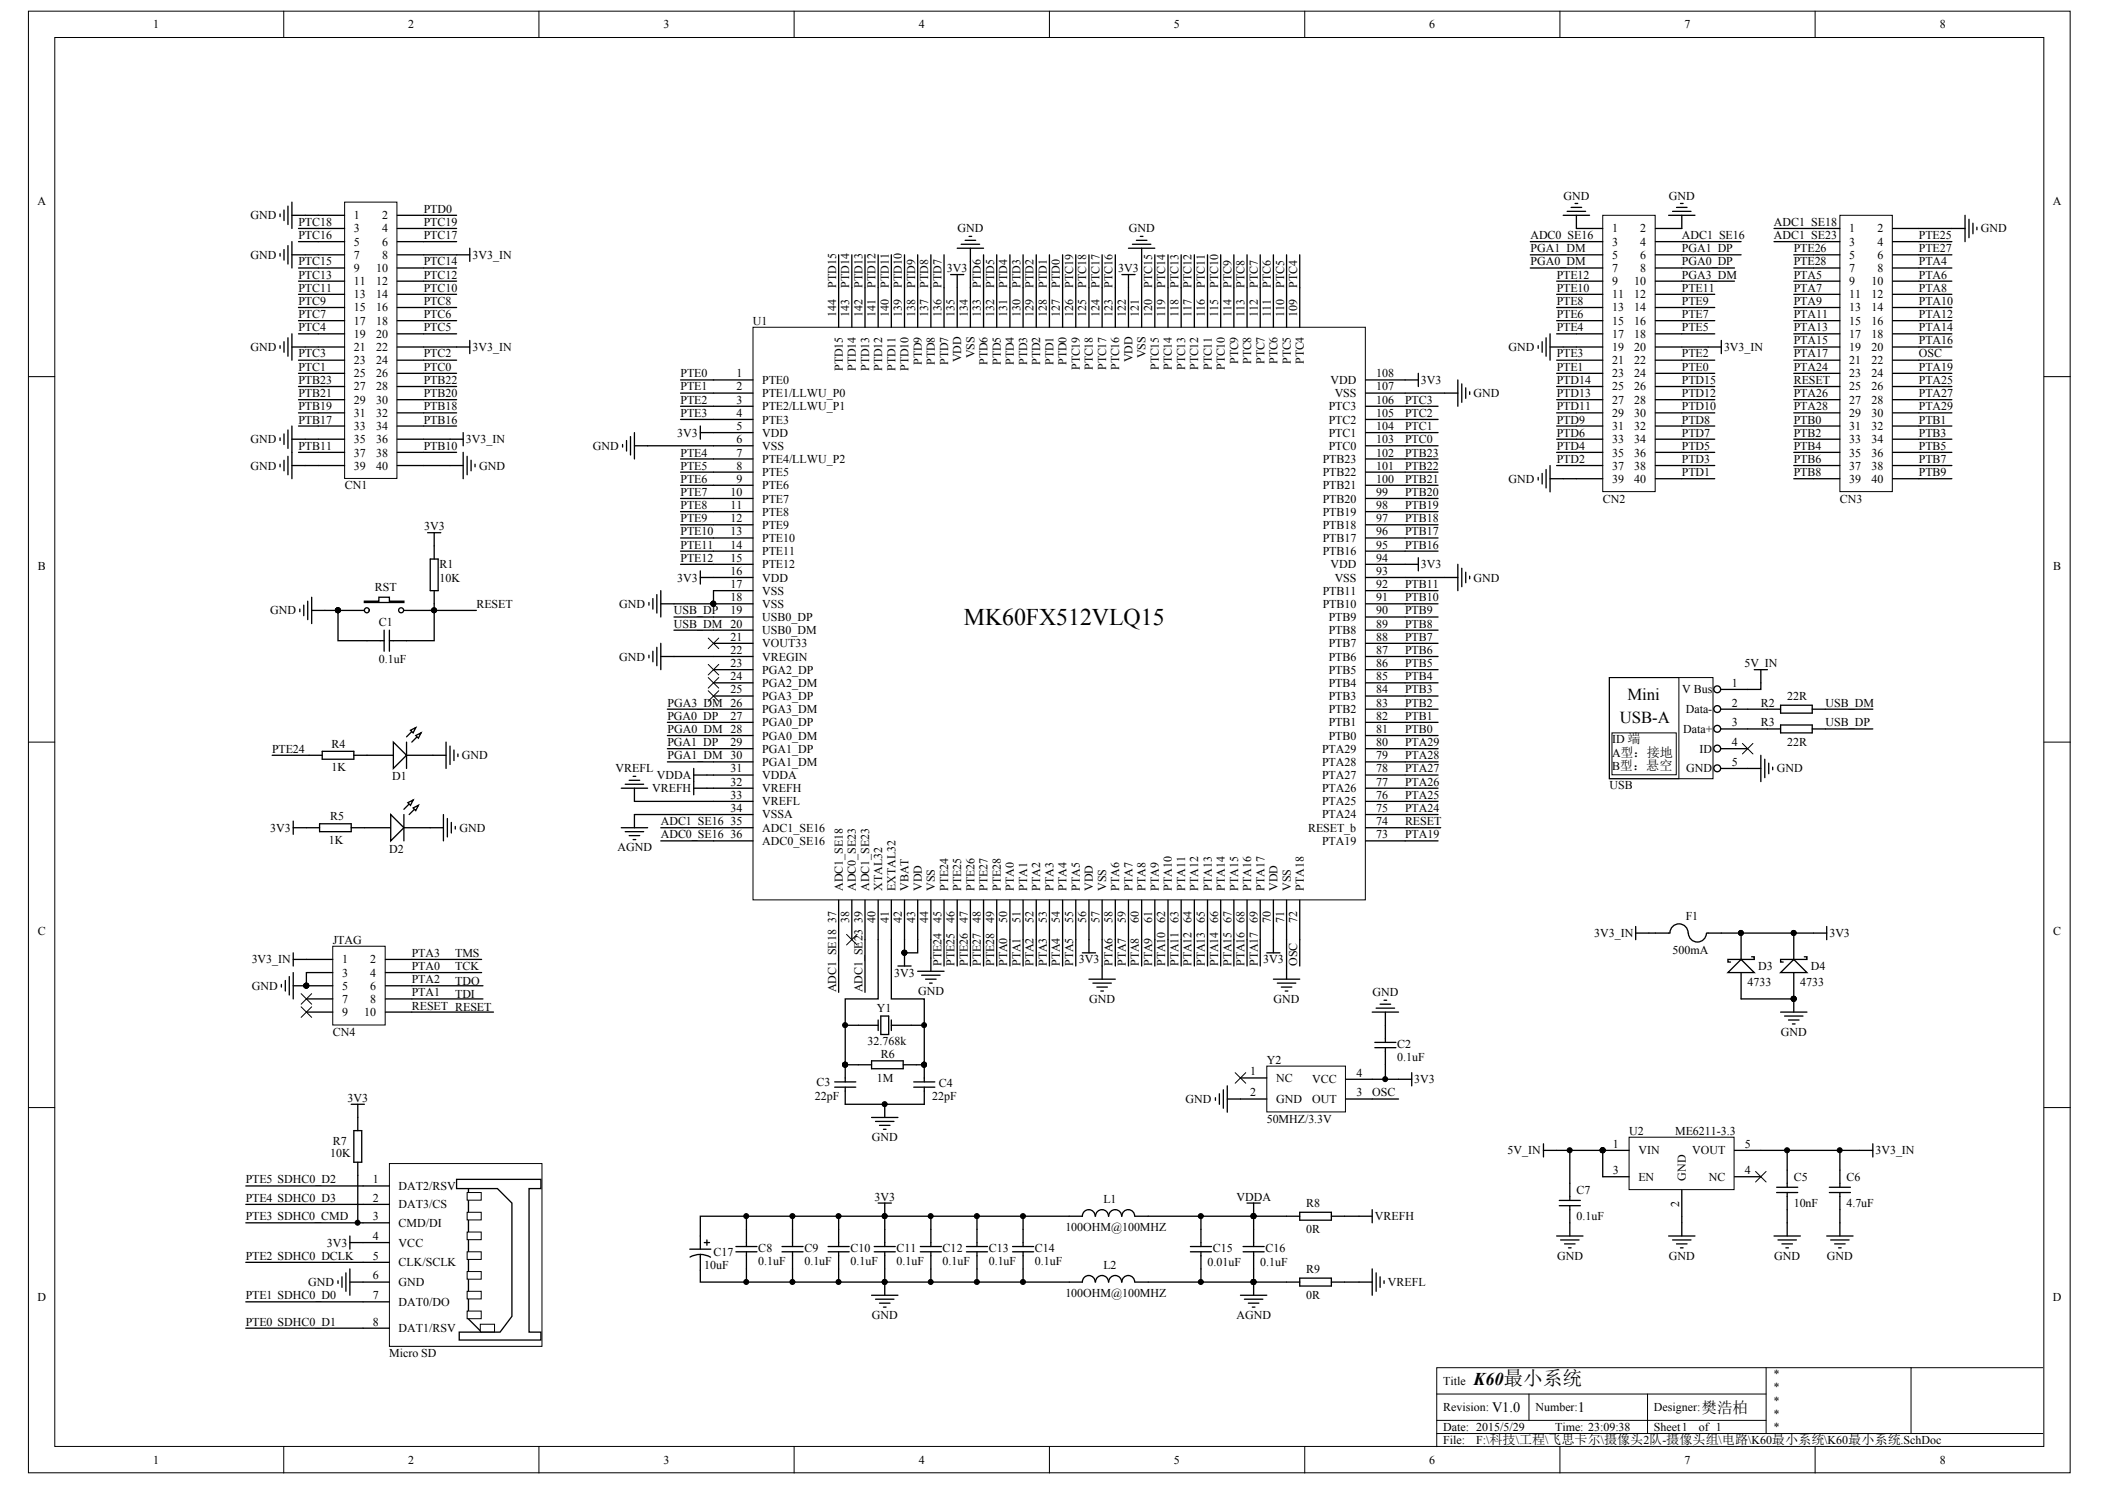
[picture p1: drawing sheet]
<svg xmlns="http://www.w3.org/2000/svg" width="297mm" height="210mm" viewBox="0 0 297 210" stroke-linecap="round" stroke-linejoin="round" font-family="sans-serif">
<defs><g id="words">
<text font-size="3.4" x="136" y="88.2">MK60FX512VLQ15</text>
<text font-size="2.5" x="207.9" y="195.3">K60最小系统</text>
<g font-size="2.4">
<text x="228.6" y="102">USB-A</text>
<text x="229.7" y="98.8">Mini</text>
</g>
<text font-size="2.2" x="240.1" y="199.4">樊浩柏</text>
<g font-size="2">
<text x="210.5" y="199.2">V1.0</text>
<text x="222.6" y="199.2">1</text>
</g>
<g font-size="1.7">
<text x="21.6" y="4">1</text>
<text x="57.6" y="4">2</text>
<text x="93.6" y="4">3</text>
<text x="129.6" y="4">4</text>
<text x="165.7" y="4">5</text>
<text x="201.7" y="4">6</text>
<text x="237.7" y="4">7</text>
<text x="273.7" y="4">8</text>
<text x="5.3" y="28.9">A</text>
<text x="220.6" y="28.1">GND</text>
<text x="235.5" y="28.1">GND</text>
<text x="289.7" y="28.9">A</text>
<text x="35.3" y="30.9">GND</text>
<text x="42.1" y="33.7">PTC16</text>
<text x="42.1" y="31.9">PTC18</text>
<text x="49.9" y="30.9">1</text>
<text x="49.9" y="32.8">3</text>
<text x="49.9" y="34.6">5</text>
<text x="53.9" y="30.9">2</text>
<text x="53.9" y="32.8">4</text>
<text x="53.9" y="34.6">6</text>
<text x="59.8" y="33.7">PTC17</text>
<text x="59.8" y="31.9">PTC19</text>
<text x="59.8" y="30">PTD0</text>
<text x="135.1" y="32.8">GND</text>
<text x="159.3" y="32.8">GND</text>
<text x="216" y="33.7">ADC0_SE16</text>
<text x="216" y="35.6">PGA1_DM</text>
<text x="227.5" y="32.8">1</text>
<text x="227.5" y="34.6">3</text>
<text x="231.5" y="32.8">2</text>
<text x="231.5" y="34.6">4</text>
<text x="237.3" y="33.7">ADC1_SE16</text>
<text x="237.3" y="35.6">PGA1_DP</text>
<text x="250.3" y="31.9">ADC1_SE18</text>
<text x="250.3" y="33.7">ADC1_SE23</text>
<text x="253.1" y="35.6">PTE26</text>
<text x="260.9" y="32.8">1</text>
<text x="260.9" y="34.6">3</text>
<text x="264.9" y="32.8">2</text>
<text x="264.9" y="34.6">4</text>
<text x="270.8" y="33.7">PTE25</text>
<text x="270.8" y="35.6">PTE27</text>
<text x="279.5" y="32.8">GND</text>
<text x="35.3" y="36.5">GND</text>
<text x="42.1" y="41.1">PTC11</text>
<text x="42.1" y="39.3">PTC13</text>
<text x="42.1" y="37.4">PTC15</text>
<text x="49.9" y="36.5">7</text>
<text x="49.9" y="38.4">9</text>
<text x="49.9" y="40.2">11</text>
<text x="53.1" y="38.4">10</text>
<text x="53.1" y="40.2">12</text>
<text x="53.9" y="36.5">8</text>
<text x="59.8" y="41.1">PTC10</text>
<text x="59.8" y="39.3">PTC12</text>
<text x="59.8" y="37.4">PTC14</text>
<text x="66.7" y="36.5">3V3_IN</text>
<text x="118" y="40.6" transform="rotate(-90 118 40.6)">PTD15</text>
<text x="119.8" y="40.6" transform="rotate(-90 119.8 40.6)">PTD14</text>
<text x="121.7" y="40.6" transform="rotate(-90 121.7 40.6)">PTD13</text>
<text x="123.6" y="40.6" transform="rotate(-90 123.6 40.6)">PTD12</text>
<text x="125.4" y="40.6" transform="rotate(-90 125.4 40.6)">PTD11</text>
<text x="127.3" y="40.6" transform="rotate(-90 127.3 40.6)">PTD10</text>
<text x="129.1" y="40.6" transform="rotate(-90 129.1 40.6)">PTD9</text>
<text x="131" y="40.6" transform="rotate(-90 131 40.6)">PTD8</text>
<text x="132.8" y="40.6" transform="rotate(-90 132.8 40.6)">PTD7</text>
<text x="133.6" y="38.4">3V3</text>
<text x="138.4" y="40.6" transform="rotate(-90 138.4 40.6)">PTD6</text>
<text x="140.3" y="40.6" transform="rotate(-90 140.3 40.6)">PTD5</text>
<text x="142.1" y="40.6" transform="rotate(-90 142.1 40.6)">PTD4</text>
<text x="144" y="40.6" transform="rotate(-90 144 40.6)">PTD3</text>
<text x="145.9" y="40.6" transform="rotate(-90 145.9 40.6)">PTD2</text>
<text x="147.7" y="40.6" transform="rotate(-90 147.7 40.6)">PTD1</text>
<text x="149.6" y="40.6" transform="rotate(-90 149.6 40.6)">PTD0</text>
<text x="151.4" y="40.6" transform="rotate(-90 151.4 40.6)">PTC19</text>
<text x="153.3" y="40.6" transform="rotate(-90 153.3 40.6)">PTC18</text>
<text x="155.1" y="40.6" transform="rotate(-90 155.1 40.6)">PTC17</text>
<text x="157" y="40.6" transform="rotate(-90 157 40.6)">PTC16</text>
<text x="157.8" y="38.4">3V3</text>
<text x="162.6" y="40.6" transform="rotate(-90 162.6 40.6)">PTC15</text>
<text x="164.4" y="40.6" transform="rotate(-90 164.4 40.6)">PTC14</text>
<text x="166.3" y="40.6" transform="rotate(-90 166.3 40.6)">PTC13</text>
<text x="168.2" y="40.6" transform="rotate(-90 168.2 40.6)">PTC12</text>
<text x="170" y="40.6" transform="rotate(-90 170 40.6)">PTC11</text>
<text x="171.9" y="40.6" transform="rotate(-90 171.9 40.6)">PTC10</text>
<text x="173.8" y="40.6" transform="rotate(-90 173.8 40.6)">PTC9</text>
<text x="175.6" y="40.6" transform="rotate(-90 175.6 40.6)">PTC8</text>
<text x="177.5" y="40.6" transform="rotate(-90 177.5 40.6)">PTC7</text>
<text x="179.3" y="40.6" transform="rotate(-90 179.3 40.6)">PTC6</text>
<text x="181.2" y="40.6" transform="rotate(-90 181.2 40.6)">PTC5</text>
<text x="183.1" y="40.6" transform="rotate(-90 183.1 40.6)">PTC4</text>
<text x="216" y="37.4">PGA0_DM</text>
<text x="219.7" y="41.1">PTE10</text>
<text x="219.7" y="39.3">PTE12</text>
<text x="227.5" y="36.5">5</text>
<text x="227.5" y="38.4">7</text>
<text x="227.5" y="40.2">9</text>
<text x="230.6" y="40.2">10</text>
<text x="231.5" y="36.5">6</text>
<text x="231.5" y="38.4">8</text>
<text x="237.3" y="37.4">PGA0_DP</text>
<text x="237.3" y="39.3">PGA3_DM</text>
<text x="237.3" y="41.1">PTE11</text>
<text x="253.1" y="37.4">PTE28</text>
<text x="253.1" y="39.3">PTA5</text>
<text x="253.1" y="41.1">PTA7</text>
<text x="260.9" y="36.5">5</text>
<text x="260.9" y="38.4">7</text>
<text x="260.9" y="40.2">9</text>
<text x="264.1" y="40.2">10</text>
<text x="264.9" y="36.5">6</text>
<text x="264.9" y="38.4">8</text>
<text x="270.8" y="37.4">PTA4</text>
<text x="270.8" y="39.3">PTA6</text>
<text x="270.8" y="41.1">PTA8</text>
<text x="42.1" y="46.7">PTC4</text>
<text x="42.1" y="44.9">PTC7</text>
<text x="42.1" y="43">PTC9</text>
<text x="49.9" y="42.1">13</text>
<text x="49.9" y="43.9">15</text>
<text x="49.9" y="45.8">17</text>
<text x="49.9" y="47.6">19</text>
<text x="53.1" y="42.1">14</text>
<text x="53.1" y="43.9">16</text>
<text x="53.1" y="45.8">18</text>
<text x="53.1" y="47.6">20</text>
<text x="59.8" y="46.7">PTC5</text>
<text x="59.8" y="44.9">PTC6</text>
<text x="59.8" y="43">PTC8</text>
<text x="106.2" y="45.8">U1</text>
<text x="118" y="44.7" transform="rotate(-90 118 44.7)">144</text>
<text x="119.8" y="44.7" transform="rotate(-90 119.8 44.7)">143</text>
<text x="121.7" y="44.7" transform="rotate(-90 121.7 44.7)">142</text>
<text x="123.6" y="44.7" transform="rotate(-90 123.6 44.7)">141</text>
<text x="125.4" y="44.7" transform="rotate(-90 125.4 44.7)">140</text>
<text x="127.3" y="44.7" transform="rotate(-90 127.3 44.7)">139</text>
<text x="129.1" y="44.7" transform="rotate(-90 129.1 44.7)">138</text>
<text x="131" y="44.7" transform="rotate(-90 131 44.7)">137</text>
<text x="132.8" y="44.7" transform="rotate(-90 132.8 44.7)">136</text>
<text x="134.7" y="44.7" transform="rotate(-90 134.7 44.7)">135</text>
<text x="136.6" y="44.7" transform="rotate(-90 136.6 44.7)">134</text>
<text x="138.4" y="44.7" transform="rotate(-90 138.4 44.7)">133</text>
<text x="140.3" y="44.7" transform="rotate(-90 140.3 44.7)">132</text>
<text x="142.1" y="44.7" transform="rotate(-90 142.1 44.7)">131</text>
<text x="144" y="44.7" transform="rotate(-90 144 44.7)">130</text>
<text x="145.9" y="44.7" transform="rotate(-90 145.9 44.7)">129</text>
<text x="147.7" y="44.7" transform="rotate(-90 147.7 44.7)">128</text>
<text x="149.6" y="44.7" transform="rotate(-90 149.6 44.7)">127</text>
<text x="151.4" y="44.7" transform="rotate(-90 151.4 44.7)">126</text>
<text x="153.3" y="44.7" transform="rotate(-90 153.3 44.7)">125</text>
<text x="155.1" y="44.7" transform="rotate(-90 155.1 44.7)">124</text>
<text x="157" y="44.7" transform="rotate(-90 157 44.7)">123</text>
<text x="158.9" y="44.7" transform="rotate(-90 158.9 44.7)">122</text>
<text x="160.7" y="44.7" transform="rotate(-90 160.7 44.7)">121</text>
<text x="162.6" y="44.7" transform="rotate(-90 162.6 44.7)">120</text>
<text x="164.4" y="44.7" transform="rotate(-90 164.4 44.7)">119</text>
<text x="166.3" y="44.7" transform="rotate(-90 166.3 44.7)">118</text>
<text x="168.2" y="44.7" transform="rotate(-90 168.2 44.7)">117</text>
<text x="170" y="44.7" transform="rotate(-90 170 44.7)">116</text>
<text x="171.9" y="44.7" transform="rotate(-90 171.9 44.7)">115</text>
<text x="173.8" y="44.7" transform="rotate(-90 173.8 44.7)">114</text>
<text x="175.6" y="44.7" transform="rotate(-90 175.6 44.7)">113</text>
<text x="177.5" y="44.7" transform="rotate(-90 177.5 44.7)">112</text>
<text x="179.3" y="44.7" transform="rotate(-90 179.3 44.7)">111</text>
<text x="181.2" y="44.7" transform="rotate(-90 181.2 44.7)">110</text>
<text x="183.1" y="44.7" transform="rotate(-90 183.1 44.7)">109</text>
<text x="219.7" y="46.7">PTE4</text>
<text x="219.7" y="44.9">PTE6</text>
<text x="219.7" y="43">PTE8</text>
<text x="227.5" y="42.1">11</text>
<text x="227.5" y="43.9">13</text>
<text x="227.5" y="45.8">15</text>
<text x="227.5" y="47.6">17</text>
<text x="230.6" y="42.1">12</text>
<text x="230.6" y="43.9">14</text>
<text x="230.6" y="45.8">16</text>
<text x="230.6" y="47.6">18</text>
<text x="237.3" y="46.7">PTE5</text>
<text x="237.3" y="44.9">PTE7</text>
<text x="237.3" y="43">PTE9</text>
<text x="253.1" y="43">PTA9</text>
<text x="253.1" y="44.9">PTA11</text>
<text x="253.1" y="46.7">PTA13</text>
<text x="260.9" y="42.1">11</text>
<text x="260.9" y="43.9">13</text>
<text x="260.9" y="45.8">15</text>
<text x="260.9" y="47.6">17</text>
<text x="264.1" y="42.1">12</text>
<text x="264.1" y="43.9">14</text>
<text x="264.1" y="45.8">16</text>
<text x="264.1" y="47.6">18</text>
<text x="270.8" y="43">PTA10</text>
<text x="270.8" y="44.9">PTA12</text>
<text x="270.8" y="46.7">PTA14</text>
<text x="35.3" y="49.5">GND</text>
<text x="42.1" y="50.4">PTC3</text>
<text x="42.1" y="52.3">PTC1</text>
<text x="49.9" y="49.5">21</text>
<text x="49.9" y="51.4">23</text>
<text x="49.9" y="53.2">25</text>
<text x="53.1" y="49.5">22</text>
<text x="53.1" y="51.4">24</text>
<text x="53.1" y="53.2">26</text>
<text x="59.8" y="50.4">PTC2</text>
<text x="59.8" y="52.3">PTC0</text>
<text x="66.7" y="49.5">3V3_IN</text>
<text x="96" y="53.2">PTE0</text>
<text x="103.9" y="53.2">1</text>
<text x="118.9" y="52.3" transform="rotate(-90 118.9 52.3)">PTD15</text>
<text x="120.8" y="52.3" transform="rotate(-90 120.8 52.3)">PTD14</text>
<text x="122.6" y="52.3" transform="rotate(-90 122.6 52.3)">PTD13</text>
<text x="124.5" y="52.3" transform="rotate(-90 124.5 52.3)">PTD12</text>
<text x="126.3" y="52.3" transform="rotate(-90 126.3 52.3)">PTD11</text>
<text x="128.2" y="52.3" transform="rotate(-90 128.2 52.3)">PTD10</text>
<text x="130.1" y="51.5" transform="rotate(-90 130.1 51.5)">PTD9</text>
<text x="131.9" y="51.5" transform="rotate(-90 131.9 51.5)">PTD8</text>
<text x="133.8" y="51.5" transform="rotate(-90 133.8 51.5)">PTD7</text>
<text x="135.6" y="51.1" transform="rotate(-90 135.6 51.1)">VDD</text>
<text x="137.5" y="50.6" transform="rotate(-90 137.5 50.6)">VSS</text>
<text x="139.4" y="51.5" transform="rotate(-90 139.4 51.5)">PTD6</text>
<text x="141.2" y="51.5" transform="rotate(-90 141.2 51.5)">PTD5</text>
<text x="143.1" y="51.5" transform="rotate(-90 143.1 51.5)">PTD4</text>
<text x="144.9" y="51.5" transform="rotate(-90 144.9 51.5)">PTD3</text>
<text x="146.8" y="51.5" transform="rotate(-90 146.8 51.5)">PTD2</text>
<text x="148.6" y="51.5" transform="rotate(-90 148.6 51.5)">PTD1</text>
<text x="150.5" y="51.5" transform="rotate(-90 150.5 51.5)">PTD0</text>
<text x="152.4" y="52.2" transform="rotate(-90 152.4 52.2)">PTC19</text>
<text x="154.2" y="52.2" transform="rotate(-90 154.2 52.2)">PTC18</text>
<text x="156.1" y="52.2" transform="rotate(-90 156.1 52.2)">PTC17</text>
<text x="157.9" y="52.2" transform="rotate(-90 157.9 52.2)">PTC16</text>
<text x="159.8" y="51.1" transform="rotate(-90 159.8 51.1)">VDD</text>
<text x="161.6" y="50.6" transform="rotate(-90 161.6 50.6)">VSS</text>
<text x="163.5" y="52.2" transform="rotate(-90 163.5 52.2)">PTC15</text>
<text x="165.4" y="52.2" transform="rotate(-90 165.4 52.2)">PTC14</text>
<text x="167.2" y="52.2" transform="rotate(-90 167.2 52.2)">PTC13</text>
<text x="169.1" y="52.2" transform="rotate(-90 169.1 52.2)">PTC12</text>
<text x="171" y="52.2" transform="rotate(-90 171 52.2)">PTC11</text>
<text x="172.8" y="52.2" transform="rotate(-90 172.8 52.2)">PTC10</text>
<text x="174.7" y="51.4" transform="rotate(-90 174.7 51.4)">PTC9</text>
<text x="176.6" y="51.4" transform="rotate(-90 176.6 51.4)">PTC8</text>
<text x="178.4" y="51.4" transform="rotate(-90 178.4 51.4)">PTC7</text>
<text x="180.3" y="51.4" transform="rotate(-90 180.3 51.4)">PTC6</text>
<text x="182.1" y="51.4" transform="rotate(-90 182.1 51.4)">PTC5</text>
<text x="184" y="51.4" transform="rotate(-90 184 51.4)">PTC4</text>
<text x="194.2" y="53.2">108</text>
<text x="212.9" y="49.5">GND</text>
<text x="219.7" y="50.4">PTE3</text>
<text x="219.7" y="52.3">PTE1</text>
<text x="227.5" y="49.5">19</text>
<text x="227.5" y="51.4">21</text>
<text x="227.5" y="53.2">23</text>
<text x="230.6" y="49.5">20</text>
<text x="230.6" y="51.4">22</text>
<text x="230.6" y="53.2">24</text>
<text x="237.3" y="50.4">PTE2</text>
<text x="237.3" y="52.3">PTE0</text>
<text x="243.3" y="49.5">3V3_IN</text>
<text x="253.1" y="48.6">PTA15</text>
<text x="253.1" y="50.4">PTA17</text>
<text x="253.1" y="52.3">PTA24</text>
<text x="260.9" y="49.5">19</text>
<text x="260.9" y="51.4">21</text>
<text x="260.9" y="53.2">23</text>
<text x="264.1" y="49.5">20</text>
<text x="264.1" y="51.4">22</text>
<text x="264.1" y="53.2">24</text>
<text x="270.8" y="48.6">PTA16</text>
<text x="270.8" y="50.4">OSC</text>
<text x="270.8" y="52.3">PTA19</text>
<text x="42.1" y="54.1">PTB23</text>
<text x="42.1" y="56">PTB21</text>
<text x="42.1" y="57.9">PTB19</text>
<text x="42.1" y="59.8">PTB17</text>
<text x="49.9" y="55.1">27</text>
<text x="49.9" y="57">29</text>
<text x="49.9" y="58.8">31</text>
<text x="53.1" y="55.1">28</text>
<text x="53.1" y="57">30</text>
<text x="53.1" y="58.8">32</text>
<text x="59.8" y="54.1">PTB22</text>
<text x="59.8" y="56">PTB20</text>
<text x="59.8" y="57.9">PTB18</text>
<text x="59.8" y="59.8">PTB16</text>
<text x="96" y="55.1">PTE1</text>
<text x="96" y="57">PTE2</text>
<text x="96" y="58.8">PTE3</text>
<text x="103.9" y="55.1">2</text>
<text x="103.9" y="57">3</text>
<text x="103.9" y="58.8">4</text>
<text x="107.6" y="54.1">PTE0</text>
<text x="107.6" y="56">PTE1/LLWU_P0</text>
<text x="107.6" y="57.9">PTE2/LLWU_P1</text>
<text x="107.6" y="59.8">PTE3</text>
<text x="187.5" y="59.8">PTC2</text>
<text x="187.5" y="57.9">PTC3</text>
<text x="187.7" y="54.1">VDD</text>
<text x="188.3" y="56">VSS</text>
<text x="194.2" y="58.8">105</text>
<text x="194.2" y="57">106</text>
<text x="194.2" y="55.1">107</text>
<text x="198.3" y="58.8">PTC2</text>
<text x="198.3" y="57">PTC3</text>
<text x="200.5" y="54.1">3V3</text>
<text x="207.9" y="56">GND</text>
<text x="219.7" y="54.1">PTD14</text>
<text x="219.7" y="59.8">PTD9</text>
<text x="219.7" y="57.9">PTD11</text>
<text x="219.7" y="56">PTD13</text>
<text x="227.5" y="55.1">25</text>
<text x="227.5" y="57">27</text>
<text x="227.5" y="58.8">29</text>
<text x="230.6" y="55.1">26</text>
<text x="230.6" y="57">28</text>
<text x="230.6" y="58.8">30</text>
<text x="237.3" y="54.1">PTD15</text>
<text x="237.3" y="59.8">PTD8</text>
<text x="237.3" y="57.9">PTD10</text>
<text x="237.3" y="56">PTD12</text>
<text x="253.1" y="56">PTA26</text>
<text x="253.1" y="57.9">PTA28</text>
<text x="253.1" y="59.8">PTB0</text>
<text x="253.1" y="54.1">RESET</text>
<text x="260.9" y="55.1">25</text>
<text x="260.9" y="57">27</text>
<text x="260.9" y="58.8">29</text>
<text x="264.1" y="55.1">26</text>
<text x="264.1" y="57">28</text>
<text x="264.1" y="58.8">30</text>
<text x="270.8" y="54.1">PTA25</text>
<text x="270.8" y="56">PTA27</text>
<text x="270.8" y="57.9">PTA29</text>
<text x="270.8" y="59.8">PTB1</text>
<text x="35.3" y="62.5">GND</text>
<text x="42.1" y="63.5">PTB11</text>
<text x="49.9" y="60.7">33</text>
<text x="49.9" y="62.5">35</text>
<text x="49.9" y="64.4">37</text>
<text x="53.1" y="60.7">34</text>
<text x="53.1" y="62.5">36</text>
<text x="53.1" y="64.4">38</text>
<text x="59.8" y="63.5">PTB10</text>
<text x="65.7" y="62.5">3V3_IN</text>
<text x="83.7" y="63.5">GND</text>
<text x="95.6" y="61.6">3V3</text>
<text x="96" y="64.4">PTE4</text>
<text x="103.9" y="60.7">5</text>
<text x="103.9" y="62.5">6</text>
<text x="103.9" y="64.4">7</text>
<text x="107.6" y="61.6">VDD</text>
<text x="107.6" y="63.5">VSS</text>
<text x="107.6" y="65.3">PTE4/LLWU_P2</text>
<text x="186.6" y="65.3">PTB23</text>
<text x="187.5" y="63.5">PTC0</text>
<text x="187.5" y="61.6">PTC1</text>
<text x="194.2" y="64.4">102</text>
<text x="194.2" y="62.5">103</text>
<text x="194.2" y="60.7">104</text>
<text x="198.3" y="64.4">PTB23</text>
<text x="198.3" y="62.5">PTC0</text>
<text x="198.3" y="60.7">PTC1</text>
<text x="219.7" y="65.3">PTD2</text>
<text x="219.7" y="63.5">PTD4</text>
<text x="219.7" y="61.6">PTD6</text>
<text x="227.5" y="60.7">31</text>
<text x="227.5" y="62.5">33</text>
<text x="227.5" y="64.4">35</text>
<text x="230.6" y="60.7">32</text>
<text x="230.6" y="62.5">34</text>
<text x="230.6" y="64.4">36</text>
<text x="237.3" y="65.3">PTD3</text>
<text x="237.3" y="63.5">PTD5</text>
<text x="237.3" y="61.6">PTD7</text>
<text x="253.1" y="61.6">PTB2</text>
<text x="253.1" y="63.5">PTB4</text>
<text x="253.1" y="65.3">PTB6</text>
<text x="260.9" y="60.7">31</text>
<text x="260.9" y="62.5">33</text>
<text x="260.9" y="64.4">35</text>
<text x="264.1" y="60.7">32</text>
<text x="264.1" y="62.5">34</text>
<text x="264.1" y="64.4">36</text>
<text x="270.8" y="61.6">PTB3</text>
<text x="270.8" y="63.5">PTB5</text>
<text x="270.8" y="65.3">PTB7</text>
<text x="35.3" y="66.3">GND</text>
<text x="48.6" y="69">CN1</text>
<text x="49.9" y="66.3">39</text>
<text x="53.1" y="66.3">40</text>
<text x="67.6" y="66.3">GND</text>
<text x="96" y="66.3">PTE5</text>
<text x="96" y="68.1">PTE6</text>
<text x="96" y="70">PTE7</text>
<text x="96" y="71.8">PTE8</text>
<text x="103.1" y="70">10</text>
<text x="103.1" y="71.8">11</text>
<text x="103.9" y="66.3">8</text>
<text x="103.9" y="68.1">9</text>
<text x="107.6" y="67.2">PTE5</text>
<text x="107.6" y="69">PTE6</text>
<text x="107.6" y="70.9">PTE7</text>
<text x="186.6" y="70.9">PTB20</text>
<text x="186.6" y="69">PTB21</text>
<text x="186.6" y="67.2">PTB22</text>
<text x="194.2" y="71.8">98</text>
<text x="194.2" y="70">99</text>
<text x="194.2" y="68.1">100</text>
<text x="194.2" y="66.3">101</text>
<text x="198.3" y="71.8">PTB19</text>
<text x="198.3" y="70">PTB20</text>
<text x="198.3" y="68.1">PTB21</text>
<text x="198.3" y="66.3">PTB22</text>
<text x="212.9" y="68.1">GND</text>
<text x="226.2" y="70.9">CN2</text>
<text x="227.5" y="66.3">37</text>
<text x="227.5" y="68.1">39</text>
<text x="230.6" y="66.3">38</text>
<text x="230.6" y="68.1">40</text>
<text x="237.3" y="67.2">PTD1</text>
<text x="253.1" y="67.2">PTB8</text>
<text x="259.6" y="70.9">CN3</text>
<text x="260.9" y="66.3">37</text>
<text x="260.9" y="68.1">39</text>
<text x="264.1" y="66.3">38</text>
<text x="264.1" y="68.1">40</text>
<text x="270.8" y="67.2">PTB9</text>
<text x="59.8" y="74.8">3V3</text>
<text x="96" y="73.7">PTE9</text>
<text x="96" y="75.5">PTE10</text>
<text x="96" y="77.4">PTE11</text>
<text x="103.1" y="73.7">12</text>
<text x="103.1" y="75.5">13</text>
<text x="103.1" y="77.4">14</text>
<text x="107.6" y="72.8">PTE8</text>
<text x="107.6" y="74.6">PTE9</text>
<text x="107.6" y="76.5">PTE10</text>
<text x="186.6" y="76.5">PTB17</text>
<text x="186.6" y="74.6">PTB18</text>
<text x="186.6" y="72.8">PTB19</text>
<text x="194.2" y="77.4">95</text>
<text x="194.2" y="75.5">96</text>
<text x="194.2" y="73.7">97</text>
<text x="198.3" y="77.4">PTB16</text>
<text x="198.3" y="75.5">PTB17</text>
<text x="198.3" y="73.7">PTB18</text>
<text x="5.3" y="80.4">B</text>
<text x="52.9" y="83.3">RST</text>
<text x="62" y="80.2">R1</text>
<text x="62" y="82">10K</text>
<text x="95.6" y="82">3V3</text>
<text x="96" y="79.3">PTE12</text>
<text x="103.1" y="79.3">15</text>
<text x="103.1" y="81.1">16</text>
<text x="103.1" y="83">17</text>
<text x="107.6" y="78.3">PTE11</text>
<text x="107.6" y="80.2">PTE12</text>
<text x="107.6" y="82">VDD</text>
<text x="107.6" y="83.9">VSS</text>
<text x="186.6" y="83.9">PTB11</text>
<text x="186.6" y="78.3">PTB16</text>
<text x="187.7" y="80.2">VDD</text>
<text x="188.3" y="82">VSS</text>
<text x="194.2" y="83">92</text>
<text x="194.2" y="81.1">93</text>
<text x="194.2" y="79.3">94</text>
<text x="198.3" y="83">PTB11</text>
<text x="200.5" y="80.2">3V3</text>
<text x="207.9" y="82">GND</text>
<text x="289.7" y="80.4">B</text>
<text x="38.1" y="86.7">GND</text>
<text x="53.5" y="88.3">C1</text>
<text x="67.2" y="85.7">RESET</text>
<text x="87.4" y="85.7">GND</text>
<text x="95.1" y="88.5">USB_DM 20</text>
<text x="95.1" y="86.7">USB_DP</text>
<text x="103.1" y="84.8">18</text>
<text x="103.1" y="86.7">19</text>
<text x="107.6" y="85.7">VSS</text>
<text x="107.6" y="87.6">USB0_DP</text>
<text x="107.6" y="89.5">USB0_DM</text>
<text x="186.6" y="85.7">PTB10</text>
<text x="187.5" y="89.5">PTB8</text>
<text x="187.5" y="87.6">PTB9</text>
<text x="194.2" y="88.5">89</text>
<text x="194.2" y="86.7">90</text>
<text x="194.2" y="84.8">91</text>
<text x="198.3" y="88.5">PTB8</text>
<text x="198.3" y="86.7">PTB9</text>
<text x="198.3" y="84.8">PTB10</text>
<text x="53.5" y="93.6">0.1uF</text>
<text x="87.4" y="93.2">GND</text>
<text x="103.1" y="90.4">21</text>
<text x="103.1" y="92.2">22</text>
<text x="103.1" y="94.1">23</text>
<text x="103.1" y="96">24</text>
<text x="107.6" y="91.3">VOUT33</text>
<text x="107.6" y="93.2">VREGIN</text>
<text x="107.6" y="95">PGA2_DP</text>
<text x="187.5" y="95">PTB5</text>
<text x="187.5" y="93.2">PTB6</text>
<text x="187.5" y="91.3">PTB7</text>
<text x="194.2" y="96">85</text>
<text x="194.2" y="94.1">86</text>
<text x="194.2" y="92.2">87</text>
<text x="194.2" y="90.4">88</text>
<text x="198.3" y="96">PTB4</text>
<text x="198.3" y="94.1">PTB5</text>
<text x="198.3" y="92.2">PTB6</text>
<text x="198.3" y="90.4">PTB7</text>
<text x="246.1" y="94.1">5V_IN</text>
<text x="94.2" y="101.5">PGA0_DP</text>
<text x="94.2" y="99.7">PGA3_DM 26</text>
<text x="103.1" y="97.8">25</text>
<text x="103.1" y="101.5">27</text>
<text x="107.6" y="96.9">PGA2_DM</text>
<text x="107.6" y="98.7">PGA3_DP</text>
<text x="107.6" y="100.6">PGA3_DM</text>
<text x="187.5" y="100.6">PTB2</text>
<text x="187.5" y="98.7">PTB3</text>
<text x="187.5" y="96.9">PTB4</text>
<text x="194.2" y="101.5">82</text>
<text x="194.2" y="99.7">83</text>
<text x="194.2" y="97.8">84</text>
<text x="198.3" y="101.5">PTB1</text>
<text x="198.3" y="99.7">PTB2</text>
<text x="198.3" y="97.8">PTB3</text>
<text x="237.4" y="97.8">V Bus</text>
<text x="237.9" y="100.6">Data-</text>
<text x="244.4" y="96.9">1</text>
<text x="244.4" y="99.7">2</text>
<text x="248.5" y="99.7">R2</text>
<text x="252.2" y="98.7">22R</text>
<text x="257.6" y="99.7">USB_DM</text>
<text x="38.4" y="106.2">PTE24</text>
<text x="46.8" y="105.5">R4</text>
<text x="65.2" y="107.1">GND</text>
<text x="94.2" y="105.2">PGA1_DP</text>
<text x="94.2" y="107.1">PGA1_DM 30</text>
<text x="94.2" y="103.4">PGA0_DM 28</text>
<text x="103.1" y="105.2">29</text>
<text x="107.6" y="102.5">PGA0_DP</text>
<text x="107.6" y="104.3">PGA0_DM</text>
<text x="107.6" y="106.2">PGA1_DP</text>
<text x="186.6" y="106.2">PTA29</text>
<text x="187.5" y="104.3">PTB0</text>
<text x="187.5" y="102.5">PTB1</text>
<text x="194.2" y="107.1">79</text>
<text x="194.2" y="105.2">80</text>
<text x="194.2" y="103.4">81</text>
<text x="198.3" y="107.1">PTA28</text>
<text x="198.3" y="105.2">PTA29</text>
<text x="198.3" y="103.4">PTB0</text>
<text x="227.5" y="104.9">ID 端</text>
<text x="227.5" y="106.7">A型：接地</text>
<text x="237.5" y="103.4">Data+</text>
<text x="239.8" y="106.2">ID</text>
<text x="244.4" y="102.5">3</text>
<text x="244.4" y="105.2">4</text>
<text x="248.5" y="102.5">R3</text>
<text x="252.2" y="105.2">22R</text>
<text x="257.6" y="102.5">USB_DP</text>
<text x="46.8" y="108.8">1K</text>
<text x="55.3" y="110.1">D1</text>
<text x="86.9" y="109">VREFL</text>
<text x="92" y="111.7">VREFH</text>
<text x="92.7" y="109.9">VDDA</text>
<text x="103.1" y="109">31</text>
<text x="103.1" y="110.8">32</text>
<text x="103.1" y="112.7">33</text>
<text x="107.6" y="108">PGA1_DM</text>
<text x="107.6" y="109.9">VDDA</text>
<text x="107.6" y="111.7">VREFH</text>
<text x="107.6" y="113.6">VREFL</text>
<text x="186.6" y="113.6">PTA25</text>
<text x="186.6" y="111.7">PTA26</text>
<text x="186.6" y="109.9">PTA27</text>
<text x="186.6" y="108">PTA28</text>
<text x="194.2" y="112.7">76</text>
<text x="194.2" y="110.8">77</text>
<text x="194.2" y="109">78</text>
<text x="198.3" y="112.7">PTA25</text>
<text x="198.3" y="110.8">PTA26</text>
<text x="198.3" y="109">PTA27</text>
<text x="227.1" y="111.4">USB</text>
<text x="227.5" y="108.6">B型：悬空</text>
<text x="238" y="109">GND</text>
<text x="244.4" y="108">5</text>
<text x="250.7" y="109">GND</text>
<text x="38.1" y="117.3">3V3</text>
<text x="46.4" y="119">1K</text>
<text x="46.6" y="115.7">R5</text>
<text x="64.8" y="117.3">GND</text>
<text x="93.2" y="118.2">ADC0_SE16</text>
<text x="93.2" y="116.4">ADC1_SE16</text>
<text x="103.1" y="114.5">34</text>
<text x="103.1" y="116.4">35</text>
<text x="103.1" y="118.2">36</text>
<text x="107.6" y="115.5">VSSA</text>
<text x="107.6" y="117.3">ADC1_SE16</text>
<text x="107.6" y="119.2">ADC0_SE16</text>
<text x="184.6" y="117.3">RESET_b</text>
<text x="186.6" y="119.2">PTA19</text>
<text x="186.6" y="115.5">PTA24</text>
<text x="194.2" y="118.2">73</text>
<text x="194.2" y="116.4">74</text>
<text x="194.2" y="114.5">75</text>
<text x="198.3" y="116.4">RESET</text>
<text x="198.3" y="118.2">PTA19</text>
<text x="198.3" y="114.5">PTA24</text>
<text x="54.9" y="120.3">D2</text>
<text x="87.1" y="120.1">AGND</text>
<text x="118.9" y="125.7" transform="rotate(-90 118.9 125.7)">ADC1_SE18</text>
<text x="120.8" y="125.7" transform="rotate(-90 120.8 125.7)">ADC0_SE23</text>
<text x="122.6" y="125.7" transform="rotate(-90 122.6 125.7)">ADC1_SE23</text>
<text x="124.5" y="125.7" transform="rotate(-90 124.5 125.7)">XTAL32</text>
<text x="126.3" y="125.7" transform="rotate(-90 126.3 125.7)">EXTAL32</text>
<text x="128.2" y="125.7" transform="rotate(-90 128.2 125.7)">VBAT</text>
<text x="130.1" y="125.7" transform="rotate(-90 130.1 125.7)">VDD</text>
<text x="131.9" y="125.7" transform="rotate(-90 131.9 125.7)">VSS</text>
<text x="133.8" y="125.7" transform="rotate(-90 133.8 125.7)">PTE24</text>
<text x="135.6" y="125.7" transform="rotate(-90 135.6 125.7)">PTE25</text>
<text x="137.5" y="125.7" transform="rotate(-90 137.5 125.7)">PTE26</text>
<text x="139.4" y="125.7" transform="rotate(-90 139.4 125.7)">PTE27</text>
<text x="141.2" y="125.7" transform="rotate(-90 141.2 125.7)">PTE28</text>
<text x="143.1" y="125.7" transform="rotate(-90 143.1 125.7)">PTA0</text>
<text x="144.9" y="125.7" transform="rotate(-90 144.9 125.7)">PTA1</text>
<text x="146.8" y="125.7" transform="rotate(-90 146.8 125.7)">PTA2</text>
<text x="148.6" y="125.7" transform="rotate(-90 148.6 125.7)">PTA3</text>
<text x="150.5" y="125.7" transform="rotate(-90 150.5 125.7)">PTA4</text>
<text x="152.4" y="125.7" transform="rotate(-90 152.4 125.7)">PTA5</text>
<text x="154.2" y="125.7" transform="rotate(-90 154.2 125.7)">VDD</text>
<text x="156.1" y="125.7" transform="rotate(-90 156.1 125.7)">VSS</text>
<text x="157.9" y="125.7" transform="rotate(-90 157.9 125.7)">PTA6</text>
<text x="159.8" y="125.7" transform="rotate(-90 159.8 125.7)">PTA7</text>
<text x="161.6" y="125.7" transform="rotate(-90 161.6 125.7)">PTA8</text>
<text x="163.5" y="125.7" transform="rotate(-90 163.5 125.7)">PTA9</text>
<text x="165.4" y="125.7" transform="rotate(-90 165.4 125.7)">PTA10</text>
<text x="167.2" y="125.7" transform="rotate(-90 167.2 125.7)">PTA11</text>
<text x="169.1" y="125.7" transform="rotate(-90 169.1 125.7)">PTA12</text>
<text x="171" y="125.7" transform="rotate(-90 171 125.7)">PTA13</text>
<text x="172.8" y="125.7" transform="rotate(-90 172.8 125.7)">PTA14</text>
<text x="174.7" y="125.7" transform="rotate(-90 174.7 125.7)">PTA15</text>
<text x="176.6" y="125.7" transform="rotate(-90 176.6 125.7)">PTA16</text>
<text x="178.4" y="125.7" transform="rotate(-90 178.4 125.7)">PTA17</text>
<text x="180.3" y="125.7" transform="rotate(-90 180.3 125.7)">VDD</text>
<text x="182.1" y="125.7" transform="rotate(-90 182.1 125.7)">VSS</text>
<text x="184" y="125.7" transform="rotate(-90 184 125.7)">PTA18</text>
<text x="5.3" y="132">C</text>
<text x="118" y="130.1" transform="rotate(-90 118 130.1)">37</text>
<text x="119.8" y="130.1" transform="rotate(-90 119.8 130.1)">38</text>
<text x="121.7" y="130.1" transform="rotate(-90 121.7 130.1)">39</text>
<text x="123.6" y="130.1" transform="rotate(-90 123.6 130.1)">40</text>
<text x="125.4" y="130.1" transform="rotate(-90 125.4 130.1)">41</text>
<text x="127.3" y="130.1" transform="rotate(-90 127.3 130.1)">42</text>
<text x="129.1" y="130.1" transform="rotate(-90 129.1 130.1)">43</text>
<text x="131" y="130.1" transform="rotate(-90 131 130.1)">44</text>
<text x="132.8" y="130.1" transform="rotate(-90 132.8 130.1)">45</text>
<text x="134.7" y="130.1" transform="rotate(-90 134.7 130.1)">46</text>
<text x="136.6" y="130.1" transform="rotate(-90 136.6 130.1)">47</text>
<text x="138.4" y="130.1" transform="rotate(-90 138.4 130.1)">48</text>
<text x="140.3" y="130.1" transform="rotate(-90 140.3 130.1)">49</text>
<text x="142.1" y="130.1" transform="rotate(-90 142.1 130.1)">50</text>
<text x="144" y="130.1" transform="rotate(-90 144 130.1)">51</text>
<text x="145.9" y="130.1" transform="rotate(-90 145.9 130.1)">52</text>
<text x="147.7" y="130.1" transform="rotate(-90 147.7 130.1)">53</text>
<text x="149.6" y="130.1" transform="rotate(-90 149.6 130.1)">54</text>
<text x="151.4" y="130.1" transform="rotate(-90 151.4 130.1)">55</text>
<text x="153.3" y="130.1" transform="rotate(-90 153.3 130.1)">56</text>
<text x="155.1" y="130.1" transform="rotate(-90 155.1 130.1)">57</text>
<text x="157" y="130.1" transform="rotate(-90 157 130.1)">58</text>
<text x="158.9" y="130.1" transform="rotate(-90 158.9 130.1)">59</text>
<text x="160.7" y="130.1" transform="rotate(-90 160.7 130.1)">60</text>
<text x="162.6" y="130.1" transform="rotate(-90 162.6 130.1)">61</text>
<text x="164.4" y="130.1" transform="rotate(-90 164.4 130.1)">62</text>
<text x="166.3" y="130.1" transform="rotate(-90 166.3 130.1)">63</text>
<text x="168.2" y="130.1" transform="rotate(-90 168.2 130.1)">64</text>
<text x="170" y="130.1" transform="rotate(-90 170 130.1)">65</text>
<text x="171.9" y="130.1" transform="rotate(-90 171.9 130.1)">66</text>
<text x="173.8" y="130.1" transform="rotate(-90 173.8 130.1)">67</text>
<text x="175.6" y="130.1" transform="rotate(-90 175.6 130.1)">68</text>
<text x="177.5" y="130.1" transform="rotate(-90 177.5 130.1)">69</text>
<text x="179.3" y="130.1" transform="rotate(-90 179.3 130.1)">70</text>
<text x="181.2" y="130.1" transform="rotate(-90 181.2 130.1)">71</text>
<text x="183.1" y="130.1" transform="rotate(-90 183.1 130.1)">72</text>
<text x="237.9" y="129.8">F1</text>
<text x="289.7" y="132">C</text>
<text x="35.5" y="135.9">3V3_IN</text>
<text x="47" y="133.1">JTAG</text>
<text x="48.3" y="135.9">1</text>
<text x="48.3" y="137.8">3</text>
<text x="52.2" y="135.9">2</text>
<text x="52.2" y="137.8">4</text>
<text x="58.1" y="135">PTA3</text>
<text x="58.1" y="136.9">PTA0</text>
<text x="64.2" y="135">TMS</text>
<text x="64.2" y="136.9">TCK</text>
<text x="126.2" y="137.8">3V3</text>
<text x="132.8" y="136.3" transform="rotate(-90 132.8 136.3)">PTE24</text>
<text x="134.7" y="136.3" transform="rotate(-90 134.7 136.3)">PTE25</text>
<text x="136.6" y="136.3" transform="rotate(-90 136.6 136.3)">PTE26</text>
<text x="138.4" y="136.3" transform="rotate(-90 138.4 136.3)">PTE27</text>
<text x="140.3" y="136.3" transform="rotate(-90 140.3 136.3)">PTE28</text>
<text x="142.1" y="136.3" transform="rotate(-90 142.1 136.3)">PTA0</text>
<text x="144" y="136.3" transform="rotate(-90 144 136.3)">PTA1</text>
<text x="145.9" y="136.3" transform="rotate(-90 145.9 136.3)">PTA2</text>
<text x="147.7" y="136.3" transform="rotate(-90 147.7 136.3)">PTA3</text>
<text x="149.6" y="136.3" transform="rotate(-90 149.6 136.3)">PTA4</text>
<text x="151.4" y="136.3" transform="rotate(-90 151.4 136.3)">PTA5</text>
<text x="152.2" y="135.9">3V3</text>
<text x="157" y="136.3" transform="rotate(-90 157 136.3)">PTA6</text>
<text x="158.9" y="136.3" transform="rotate(-90 158.9 136.3)">PTA7</text>
<text x="160.7" y="136.3" transform="rotate(-90 160.7 136.3)">PTA8</text>
<text x="162.6" y="136.3" transform="rotate(-90 162.6 136.3)">PTA9</text>
<text x="164.4" y="136.3" transform="rotate(-90 164.4 136.3)">PTA10</text>
<text x="166.3" y="136.3" transform="rotate(-90 166.3 136.3)">PTA11</text>
<text x="168.2" y="136.3" transform="rotate(-90 168.2 136.3)">PTA12</text>
<text x="170" y="136.3" transform="rotate(-90 170 136.3)">PTA13</text>
<text x="171.9" y="136.3" transform="rotate(-90 171.9 136.3)">PTA14</text>
<text x="173.8" y="136.3" transform="rotate(-90 173.8 136.3)">PTA15</text>
<text x="175.6" y="136.3" transform="rotate(-90 175.6 136.3)">PTA16</text>
<text x="177.5" y="136.3" transform="rotate(-90 177.5 136.3)">PTA17</text>
<text x="178.2" y="135.9">3V3</text>
<text x="183.1" y="136.3" transform="rotate(-90 183.1 136.3)">OSC</text>
<text x="224.9" y="132.2">3V3_IN</text>
<text x="236" y="134.6">500mA</text>
<text x="248.1" y="136.9">D3</text>
<text x="255.5" y="136.9">D4</text>
<text x="258.1" y="132.2">3V3</text>
<text x="35.5" y="139.6">GND</text>
<text x="48.3" y="139.6">5</text>
<text x="48.3" y="141.5">7</text>
<text x="48.3" y="143.4">9</text>
<text x="51.4" y="143.4">10</text>
<text x="52.2" y="139.6">6</text>
<text x="52.2" y="141.5">8</text>
<text x="58.1" y="138.7">PTA2</text>
<text x="58.1" y="140.6">PTA1</text>
<text x="58.1" y="142.4">RESET RESET</text>
<text x="64.2" y="138.9">TDO</text>
<text x="64.2" y="140.7">TDI</text>
<text x="118" y="140" transform="rotate(-90 118 140)">ADC1_SE18</text>
<text x="121.7" y="140" transform="rotate(-90 121.7 140)">ADC1_SE23</text>
<text x="123.7" y="142.8">Y1</text>
<text x="129.6" y="140.4">GND</text>
<text x="153.7" y="141.5">GND</text>
<text x="179.7" y="141.5">GND</text>
<text x="193.7" y="140.6">GND</text>
<text x="246.6" y="139">4733</text>
<text x="254" y="139">4733</text>
<text x="47" y="146.1">CN4</text>
<text x="122.4" y="147.4">32.768k</text>
<text x="124.3" y="149.3">R6</text>
<text x="197.2" y="147.8">C2</text>
<text x="197.2" y="149.6">0.1uF</text>
<text x="251.3" y="146.1">GND</text>
<text x="49" y="155.4">3V3</text>
<text x="115" y="155.2">22pF</text>
<text x="115.2" y="153.2">C3</text>
<text x="123.7" y="152.6">1M</text>
<text x="131.5" y="155.2">22pF</text>
<text x="132.5" y="153.4">C4</text>
<text x="167.3" y="155.6">GND</text>
<text x="176.4" y="151.7">1</text>
<text x="176.4" y="154.7">2</text>
<text x="178.8" y="150">Y2</text>
<text x="180.1" y="152.6">NC</text>
<text x="180.1" y="155.6">GND</text>
<text x="185.2" y="155.6">OUT</text>
<text x="185.2" y="152.8">VCC</text>
<text x="191.4" y="154.7">3</text>
<text x="191.4" y="151.9">4</text>
<text x="193.6" y="154.7">OSC</text>
<text x="199.6" y="152.8">3V3</text>
<text x="47" y="161.5">R7</text>
<text x="123" y="161">GND</text>
<text x="178.8" y="158.4">50MHZ/3.3V</text>
<text x="227.6" y="161.9">1</text>
<text x="229.9" y="160.1">U2</text>
<text x="236.4" y="160.1">ME6211-3.3</text>
<text x="246.2" y="161.9">5</text>
<text x="34.7" y="166.9">PTE5 SDHC0_D2</text>
<text x="46.6" y="163.2">10K</text>
<text x="52.6" y="166.9">1</text>
<text x="56.2" y="167.9">DAT2/RSV</text>
<text x="212.7" y="162.9">5V_IN</text>
<text x="227.6" y="165.6">3</text>
<text x="231.2" y="162.9">VIN</text>
<text x="231.2" y="166.6">EN</text>
<text x="237.9" y="166.6" transform="rotate(-90 237.9 166.6)">GND</text>
<text x="238.8" y="162.9">VOUT</text>
<text x="241.1" y="166.6">NC</text>
<text x="246.2" y="165.6">4</text>
<text x="253.1" y="166.6">C5</text>
<text x="260.5" y="166.6">C6</text>
<text x="264.6" y="162.9">3V3_IN</text>
<text x="34.7" y="169.5">PTE4 SDHC0_D3</text>
<text x="34.7" y="172.1">PTE3 SDHC0_CMD</text>
<text x="52.6" y="169.5">2</text>
<text x="52.6" y="172.1">3</text>
<text x="56.2" y="170.4">DAT3/CS</text>
<text x="56.2" y="173.1">CMD/DI</text>
<text x="123.4" y="169.3">3V3</text>
<text x="150.3" y="173.6">100OHM@100MHZ</text>
<text x="155.7" y="169.7">L1</text>
<text x="174.5" y="169.3">VDDA</text>
<text x="184.3" y="170.3">R8</text>
<text x="184.3" y="174">0R</text>
<text x="194" y="172.1">VREFH</text>
<text x="222.5" y="168.4">C7</text>
<text x="222.5" y="172.1">0.1uF</text>
<text x="236.9" y="170.2" transform="rotate(-90 236.9 170.2)">2</text>
<text x="253.1" y="170.3">10nF</text>
<text x="260.5" y="170.3">4.7uF</text>
<text x="34.7" y="177.7">PTE2 SDHC0_DCLK</text>
<text x="46.1" y="175.8">3V3</text>
<text x="52.6" y="174.9">4</text>
<text x="52.6" y="177.7">5</text>
<text x="56.2" y="175.8">VCC</text>
<text x="56.2" y="178.6">CLK/SCLK</text>
<text x="99.4" y="179">10uF</text>
<text x="100.7" y="177.2">C17</text>
<text x="107" y="176.6">C8</text>
<text x="107" y="178.5">0.1uF</text>
<text x="113.5" y="176.6">C9</text>
<text x="113.5" y="178.5">0.1uF</text>
<text x="120" y="176.6">C10</text>
<text x="120" y="178.5">0.1uF</text>
<text x="126.5" y="176.6">C11</text>
<text x="126.5" y="178.5">0.1uF</text>
<text x="133" y="176.6">C12</text>
<text x="133" y="178.5">0.1uF</text>
<text x="139.5" y="176.6">C13</text>
<text x="139.5" y="178.5">0.1uF</text>
<text x="146" y="176.6">C14</text>
<text x="146" y="178.5">0.1uF</text>
<text x="155.7" y="179">L2</text>
<text x="170.4" y="178.6">0.01uF</text>
<text x="171.2" y="176.6">C15</text>
<text x="177.8" y="178.6">0.1uF</text>
<text x="178.6" y="176.6">C16</text>
<text x="184.3" y="179.6">R9</text>
<text x="219.7" y="177.7">GND</text>
<text x="235.5" y="177.7">GND</text>
<text x="250.4" y="177.7">GND</text>
<text x="257.8" y="177.7">GND</text>
<text x="5.3" y="183.5">D</text>
<text x="34.7" y="183.3">PTE1 SDHC0_D0</text>
<text x="43.5" y="181.4">GND</text>
<text x="52.6" y="180.5">6</text>
<text x="52.6" y="183.3">7</text>
<text x="56.2" y="181.4">GND</text>
<text x="56.2" y="184.2">DAT0/DO</text>
<text x="150.3" y="182.9">100OHM@100MHZ</text>
<text x="184.3" y="183.3">0R</text>
<text x="195.9" y="181.4">VREFL</text>
<text x="289.7" y="183.5">D</text>
<text x="34.7" y="187">PTE0 SDHC0_D1</text>
<text x="52.6" y="187">8</text>
<text x="54.9" y="191.5">Micro SD</text>
<text x="56.2" y="187.9">DAT1/RSV</text>
<text x="123" y="186.1">GND</text>
<text x="174.5" y="186.1">AGND</text>
<text x="203.7" y="195.3">Title</text>
<text x="250.2" y="194.4">*</text>
<text x="250.2" y="196.3">*</text>
<text x="203.7" y="199.1">Revision:</text>
<text x="203.7" y="201.8">Date: 2015/5/29</text>
<text x="203.7" y="203.7">File:</text>
<text x="208.3" y="203.7">F:\科技\工程\飞思卡尔\摄像头2队-摄像头组\电路\K60最小系统\K60最小系统.SchDoc</text>
<text x="216.7" y="199.1">Number:</text>
<text x="219.5" y="201.8">Time: 23:09:38</text>
<text x="233.4" y="199.1">Designer:</text>
<text x="233.4" y="201.8">Sheet1</text>
<text x="239.7" y="201.8">of 1</text>
<text x="250.2" y="198.1">*</text>
<text x="250.2" y="200">*</text>
<text x="250.2" y="201.8">*</text>
<text x="21.6" y="206.5">1</text>
<text x="57.6" y="206.5">2</text>
<text x="93.6" y="206.5">3</text>
<text x="129.6" y="206.5">4</text>
<text x="165.7" y="206.5">5</text>
<text x="201.7" y="206.5">6</text>
<text x="237.7" y="206.5">7</text>
<text x="273.7" y="206.5">8</text>
</g>
</g></defs>
<g fill="#fff" stroke="#000" stroke-width=".14">
<path d="M4 1.6h288.1v206.2h-288.1z"/>
<path d="M7.7 5.3h280.7v198.7h-280.7z"/>
</g>
<g fill="none" stroke="#000" stroke-width=".14">
<path d="M40 1.6v3.7M76 1.6v3.7M112.1 1.6v3.7M148.1 1.6v3.7M184.1 1.6v3.7M220.1 1.6v3.7M256.1 1.6v3.7M4 53.1h3.7M288.4 53.1h3.8M4 104.7h3.7M288.4 104.7h3.8M4 156.2h3.7"/>
<path d="M288.4 156.2h3.8M202.7 196.6h46.5M215.8 196.6v3.8M232.5 196.6v5.6M249.2 192.9v9.3M269.7 192.9h-67v11.2M288.3 192.9h-18.6v9.3M40 204.1v3.7M76 204.1v3.7M112.1 204.1v3.7M148.1 204.1v3.7M184.1 204.1v3.7"/>
<path d="M202.7 202.2h85.6M202.7 200.4h46.5M220.1 204.1v3.7M256.1 204.1v3.7"/>
</g>
<path d="M178.8 150.4h11.1v6.5h-11.1z" fill="#fff" stroke="#000" stroke-width=".14"/>
<g fill="none" stroke="#000" stroke-width=".19">
<path d="M117.8 152.6h3M117.8 153.4h3M119.3 150.2v2.4M119.3 153.4v2.4M121.1 150.2h1.9M123 149.6h4.5v1.2h-4.5zM123 157.6h3.7M123.5 158.2h2.6M124.1 158.7h1.5M124.7 159.3h.3M124.8 155.8v1.8M127.5 150.2h1.8"/>
<path d="M128.9 152.6h3M128.9 153.4h3M130.4 150.2v2.4M130.4 153.4v2.4M171.5 154.8v.4M172.1 154.3v1.5M172.6 153.7v2.6M173.2 155h5.6M173.2 153.2v3.7M175 152.1h3.8M189.9 155h7.5M189.9 152.2h3.7"/>
<path d="M197.4 152.2h1.8M199.2 151.3v1.9M34.7 169.9h16.5"/>
</g>
<path d="M174.3 151.3l1.5 1.5M175.8 151.3l-1.5 1.5" fill="none" stroke="#000" stroke-width=".14"/>
<g fill="#000" stroke="#000" stroke-width=".14">
<circle cx="119.3" cy="150.2" r=".35"/>
<circle cx="124.8" cy="155.8" r=".35"/>
<circle cx="130.4" cy="150.2" r=".35"/>
</g>
<path d="M54.9 164.1h21.6v25.8h-21.6z" fill="#fff" stroke="#000" stroke-width=".14"/>
<path d="M51.2 175.3h3.7M51.2 167.3h3.7M51.2 169.9h3.7M51.2 172.5h3.7M51.2 178.1h3.7M51.2 180.9h3.7M51.2 183.6h3.7M51.2 187.4h3.7" fill="none" stroke="#000" stroke-width=".19"/>
<path d="M64.4 166.4h11.9v1.3h-1.6v20.2h1.6v1.1h-11.5v-1.1h5.8l1.6-2.2v-16l-2-2h-5.8z" fill-rule="evenodd" fill="#fff" stroke="#000" stroke-width=".19"/>
<path d="M66.1 167.7v18.4l1.9 1.8" fill="none" stroke="#000" stroke-width=".19"/>
<g fill="#fff" stroke="#000" stroke-width=".14">
<path d="M65.9 168.2h2v1.1h-2z"/>
<path d="M65.9 171h2v1.1h-2z"/>
<path d="M65.9 173.8h2v1.1h-2z"/>
<path d="M65.9 176.6h2v1.1h-2z"/>
<path d="M65.9 179.4h2v1h-2z"/>
<path d="M65.9 182.2h2v1h-2z"/>
<path d="M65.9 184.9h2v1.1h-2z"/>
<path d="M67.8 186.8h2v1.1h-2z"/>
</g>
<g fill="none" stroke="#000" stroke-width=".19">
<path d="M134.1 38.7h1.9M135.1 38.7v1.9M135.1 35h3.7M135.6 34.5h2.6M136.2 33.9h1.5M136.7 33.3h.4M136.9 35v5.6M158.3 38.7h1.9M159.2 38.7v1.9M159.2 35h3.8M159.8 34.5h2.6M160.4 33.9h1.4"/>
<path d="M160.9 33.3h.4M161.1 35v5.6M198.3 53.6h1.8M198.3 55.5h7.4M200.1 52.7v1.8M205.7 53.6v3.7M206.3 54.2v2.6M206.8 54.7v1.5M207.4 55.3v.3M87.9 62.7v.4M88.4 62.1v1.5M89 61.6v2.6"/>
<path d="M89.5 61v3.7M89.5 62.9h11.2M98.8 60.1v1.9M98.8 61h1.9M198.3 79.6h1.8M200.1 78.7v1.8M205.7 79.6v3.7M91.6 85v.4M91.6 92.4v.4M92.1 84.4v1.5M92.1 91.9v1.5M92.7 83.9v2.6"/>
<path d="M92.7 91.3v2.6M93.2 83.3v3.7M93.2 90.8v3.7M93.2 92.6h7.5M93.2 85.2h1.9M98.8 80.5v1.9M98.8 81.5h1.9M198.3 81.5h7.4M206.3 80.2v2.6M206.8 80.7v1.5M207.4 81.3v.3M87.7 116.8h3.7"/>
<path d="M87.7 111.2h3.7M88.2 117.3h2.6M88.2 110.6h2.6M88.8 117.9h1.5M88.8 110.1h1.5M89.3 118.4h.4M89.3 109.5h.4M89.5 111.2v1.8h11.2M97.9 108.4v3.7M97.9 109.3h2.8M97.9 111.2h2.8M100.7 114.9h-11.2v1.9"/>
<path d="M198.3 116.8h5M123.9 132.6v8.3h-4.6v9.3h1.8M125.8 132.6v8.3h4.6v9.3h-1.1M126.7 136.3h1.9M127.6 134.4v1.9M129.5 137h3.7M130.1 137.6h2.6M130.6 138.1h1.5M131.2 138.7h.3M131.4 132.6v4.4M152.7 134.4h1.9M153.7 132.6v1.8"/>
<path d="M153.7 138.1h3.7M154.2 138.7h2.6M154.8 139.2h1.5M155.3 139.8h.4M155.5 132.6v5.5M178.8 134.4h1.8M179.7 132.6v1.8M179.7 138.1h3.7M180.2 138.7h2.7M180.8 139.2h1.5M181.4 139.8h.3M181.5 132.6v5.5"/>
<path d="M49.6 155.8h1.8M49.9 159.5h1.1v4.4h-1.1zM50.5 155.8v3.7M119.3 155.8h11.1M119.3 144.6h1.8M128.6 144.6h1.8M34.7 167.3h16.5M34.7 178.1h16.5M34.7 172.5h16.5M48.8 179.6v2.6M49.4 174.4v1.8M49.4 179v3.7"/>
<path d="M49.4 175.3h1.8M50.5 163.9v8.6M34.7 183.6h16.5M34.7 187.4h16.5M47.7 180.7v.3M48.3 180.1v1.5M49.4 180.9h1.8"/>
</g>
<g fill="#000" stroke="#000" stroke-width=".14">
<circle cx="127.6" cy="134.4" r=".35"/>
<circle cx="119.3" cy="150.2" r=".35"/>
<circle cx="119.3" cy="144.6" r=".35"/>
<circle cx="130.4" cy="144.6" r=".35"/>
<circle cx="130.4" cy="150.2" r=".35"/>
<circle cx="50.5" cy="172.5" r=".35"/>
</g>
<path d="M229.9 160.4h14.8v7.4h-14.8z" fill="#fff" stroke="#000" stroke-width=".14"/>
<g fill="none" stroke="#000" stroke-width=".19">
<path d="M60.3 75.1h1.9M61.3 75.1v1.9M47.7 86.1h3.7M57 86.1h3.7M194 147h3M194 147.8h3M195.5 144.6v2.4M195.5 147.8v2.4M97.3 176.2h3M98.8 177l.8 .1 .7 .2M98.8 177h-.7l-.7 .3M98.8 177v3.9h53.9a.9 .9 0 0 1 .9-1 .9 .9 0 0 1 .9 1"/>
<path d="M99.4 175.3h.7M99.8 174.9v.8M103.8 175.8h3M103.8 176.6h3M105.3 171.6v4.2M105.3 176.6v4.3M110.3 175.8h3M110.3 176.6h3M111.8 171.6v4.2M111.8 176.6v4.3M116.9 175.8h2.9M116.9 176.6h2.9"/>
<path d="M118.3 171.6v4.2M118.3 176.6v4.3M123.4 175.8h2.9M123.4 176.6h2.9M123.9 169.7h1.9M124.8 169.7v6.1M124.8 176.6v6.1M129.9 175.8h2.9M129.9 176.6h2.9M131.4 171.6v4.2M131.4 176.6v4.3M136.4 175.8h2.9"/>
<path d="M136.4 176.6h2.9M137.9 171.6v4.2M137.9 176.6v4.3M142.9 175.8h3M142.9 176.6h3M144.4 171.6v4.2M144.4 176.6v4.3M154.5 171.6a.9 .9 0 0 0-.9-1 .9 .9 0 0 0-.9 1h-53.9v4.6M156.4 171.6a.91 .91 0 0 0-.9-1 .91 .91 0 0 0-.9 1M158.3 171.6a.91 .91 0 0 0-.9-1 .91 .91 0 0 0-.9 1M160.1 171.6a.9 .9 0 0 0-.9-1 .9 .9 0 0 0-.9 1M168 175.8h3"/>
<path d="M168 176.6h3M169.5 171.6v4.2M169.5 176.6v4.3M175.4 175.8h3M175.4 176.6h3M176 169.7h1.8M176.9 169.7v1.9h-16.7M176.9 173.4v2.4M176.9 176.6v2.4M181.5 171.6h1.9M183.4 171h4.5v1.1h-4.5zM187.9 171.6h5.7"/>
<path d="M193.6 170.6v1.9M193.6 179v3.7M194.2 179.6v2.6M217.8 162.3h1.9M217.8 161.3v1.9M219.7 174.4h3.7M220 170.1h3M220 169.3h3M220.2 174.9h2.6M220.8 175.5h1.5M221.3 176h.4M221.5 162.3v7"/>
<path d="M221.5 170.1v4.3M226.2 162.3h3.7M226.2 166h3.7M235.5 174.4h3.7M236 174.9h2.6M236.6 175.5h1.5M237.1 176h.4M237.3 167.9v6.5M244.8 162.3h19.5M244.8 166h3.7M250.3 174.4h3.8M250.7 168.2h3"/>
<path d="M250.7 167.5h3M250.9 174.9h2.6M251.4 175.5h1.5M252 176h.4M252.2 162.3v5.2M252.2 168.2v6.2M257.8 174.4h3.7M258.1 168.2h3M258.1 167.5h3M258.3 174.9h2.6M258.9 175.5h1.5M259.4 176h.4"/>
<path d="M259.6 162.3v5.2M259.6 168.2v6.2M264.3 161.3v1.9M123 182.7h3.7M123.5 183.3h2.6M124.1 183.8h1.5M124.7 184.4h.3M156.4 180.9a.91 .91 0 0 0-.9-1 .91 .91 0 0 0-.9 1M158.3 180.9a.91 .91 0 0 0-.9-1 .91 .91 0 0 0-.9 1M160.1 180.9a.9 .9 0 0 0-.9-1 .9 .9 0 0 0-.9 1M160.2 180.9h1.8M175 182.7h3.8"/>
<path d="M175.6 183.3h2.6M176.2 183.8h1.4M176.7 184.4h.4M183.4 180.9h-6.5v1.8M183.4 180.3h4.5v1.1h-4.5zM187.9 180.9h5.7M194.7 180.1v1.5M195.3 180.7v.3"/>
</g>
<g fill="#000" stroke="#000" stroke-width=".14">
<circle cx="47.7" cy="86.1" r=".35"/>
<circle cx="105.3" cy="171.5" r=".35"/>
<circle cx="111.8" cy="171.5" r=".35"/>
<circle cx="118.3" cy="171.5" r=".35"/>
<circle cx="124.8" cy="171.5" r=".35"/>
<circle cx="131.3" cy="171.5" r=".35"/>
<circle cx="137.8" cy="171.5" r=".35"/>
<circle cx="144.3" cy="171.5" r=".35"/>
<circle cx="169.4" cy="171.5" r=".35"/>
<circle cx="176.9" cy="171.5" r=".35"/>
<circle cx="221.5" cy="162.3" r=".35"/>
<circle cx="226.1" cy="162.3" r=".35"/>
<circle cx="252.2" cy="162.3" r=".35"/>
<circle cx="259.6" cy="162.3" r=".35"/>
<circle cx="105.3" cy="180.8" r=".35"/>
<circle cx="111.8" cy="180.8" r=".35"/>
<circle cx="118.3" cy="180.8" r=".35"/>
<circle cx="124.8" cy="180.8" r=".35"/>
<circle cx="131.3" cy="180.8" r=".35"/>
<circle cx="137.8" cy="180.8" r=".35"/>
<circle cx="144.3" cy="180.8" r=".35"/>
<circle cx="169.4" cy="180.8" r=".35"/>
<circle cx="176.9" cy="180.8" r=".35"/>
</g>
<path d="M247.7 165.3l1.5 1.4M249.2 165.3l-1.5 1.4" fill="none" stroke="#000" stroke-width=".14"/>
<path d="M51.4 84.8h2.1v-.6h1.4v.6h2.1v.2h-5.6z" fill-rule="evenodd" fill="#fff" stroke="#000" stroke-width=".19"/>
<g fill="none" stroke="#000" stroke-width=".19">
<path d="M60.7 78.9h1.1v4.4h-1.1zM61.3 77v1.9M42.3 85.9v.4M42.9 85.4v1.4M43.4 84.8v2.6M44 84.2v3.8M44 86.1h1.8M51.8 90.4h2.4M54.2 88.9v3M54.9 88.9v3M60.7 86.1h6.5M61.3 83.3v7.1h-6.4"/>
<path d="M176.9 179v1.9h-14.9M181.5 171.6h-4.6v1.8M219.7 162.3h6.5v3.7"/>
<circle cx="51.8" cy="86.1" r=".35"/>
<circle cx="56.6" cy="86.1" r=".35"/>
</g>
<g fill="#000" stroke="#000" stroke-width=".14">
<circle cx="47.7" cy="86.1" r=".35"/>
<circle cx="61.3" cy="86.1" r=".35"/>
<circle cx="176.9" cy="171.5" r=".35"/>
<circle cx="226.1" cy="162.3" r=".35"/>
<circle cx="176.9" cy="180.8" r=".35"/>
</g>
<path d="M47 133.5h7.4v11.1h-7.4z" fill="#fff" stroke="#000" stroke-width=".14"/>
<g fill="none" stroke="#000" stroke-width=".19">
<path d="M39.7 138.9v.3M40.3 138.3v1.5M40.8 137.8v2.6M41.4 135.3h5.6M41.4 139.1h5.6M41.4 134.4v1.9M41.4 137.2v3.7M47 137.2h-3.8v1.9M54.4 135.3h13.6M54.4 137.2h13.6M54.4 139.1h13.7M230.8 130.7v1.9"/>
<path d="M230.8 131.6h1.9M233.6 131.6h2M235.6 131.6a1.28 1.28 0 0 1 1.3-1.3 1.28 1.28 0 0 1 1.3 1.3M238.2 131.6a1.27 1.27 0 0 0 1.3 1.3 1.27 1.27 0 0 0 1.3-1.2M240.9 131.6h2M245.7 131.6v3.7M245.7 137.2v3.7M43.2 140.9h3.8M43.2 142.8h3.8M54.4 140.9h13.7M54.4 142.8h15.2"/>
</g>
<g fill="#000" stroke="#000" stroke-width=".14">
<circle cx="43.2" cy="139" r=".35"/>
<circle cx="245.7" cy="131.6" r=".35"/>
</g>
<path d="M42.5 140.2l1.5 1.5M42.5 142l1.5 1.5M44 140.2l-1.5 1.5M44 142l-1.5 1.5" fill="none" stroke="#000" stroke-width=".14"/>
<path d="M243.8 137.2l1.9-1.9 1.8 1.9z" fill="#fff" stroke="#000" stroke-width=".19"/>
<path d="M247.2 135h.3v.3h-3.7v.4h.4M253.1 131.6v3.7M253.1 137.2v3.7" fill="none" stroke="#000" stroke-width=".19"/>
<g fill="#000" stroke="#000" stroke-width=".14">
<circle cx="245.7" cy="131.6" r=".35"/>
<circle cx="253.1" cy="131.6" r=".35"/>
<circle cx="253.1" cy="140.9" r=".35"/>
</g>
<path d="M251.3 137.2l1.8-1.9 1.9 1.9z" fill="#fff" stroke="#000" stroke-width=".19"/>
<g fill="none" stroke="#000" stroke-width=".19">
<path d="M41.4 115.8v1.9M41.4 116.8h3.7M45.1 116.2h4.5v1.1h-4.5zM49.6 116.8h5.5M57 116.8h3.7M232.7 131.6h.9M242.9 131.6h14.9M254.6 135h.4v.3h-3.7v.4h.3M257.8 130.7v1.9M245.7 140.9h7.4v1.9M251.3 142.8h3.7M251.8 143.3h2.6"/>
<path d="M252.4 143.9h1.5M252.9 144.4h.4"/>
</g>
<g fill="#000" stroke="#000" stroke-width=".14">
<circle cx="253.1" cy="131.6" r=".35"/>
<circle cx="253.1" cy="140.9" r=".35"/>
</g>
<path d="M55.1 114.9l1.9 1.9-1.9 1.8z" fill="#fff" stroke="#000" stroke-width=".19"/>
<path d="M58.3 112.9l-1.3 1.3M59 113.6l-1.3 1.3" fill="none" stroke="#000" stroke-width=".19"/>
<g fill="#fff" stroke="#000" stroke-width=".19">
<path d="M58.3 114l.7-.4-.3 .7z"/>
<path d="M57.6 113.2l.7-.3-.4 .7z"/>
</g>
<path d="M51.8 106.5h3.7M57 114.9v3.7M57.4 106.5h3.7M60.7 116.8h1.9M62.6 114.9v3.7M63.1 115.5v2.6M63.7 116v1.5M64.2 116.6v.3" fill="none" stroke="#000" stroke-width=".19"/>
<path d="M55.5 104.7l1.9 1.8-1.9 1.9z" fill="#fff" stroke="#000" stroke-width=".19"/>
<path d="M58.7 102.6l-1.3 1.3M59.4 103.4l-1.3 1.3" fill="none" stroke="#000" stroke-width=".19"/>
<g fill="#fff" stroke="#000" stroke-width=".19">
<path d="M58.7 103.8l.7-.4-.4 .7z"/>
<path d="M57.9 103l.8-.4-.4 .8z"/>
</g>
<path d="M38.4 106.5h7.1M45.5 106h4.4v1.1h-4.4zM49.9 106.5h1.9M57.4 104.7v3.7M61.1 106.5h1.8M62.9 104.7v3.7M63.5 105.2v2.6M64.1 105.8v1.5M64.6 106.4v.3" fill="none" stroke="#000" stroke-width=".19"/>
<path d="M227.1 95.6h14.6v14.2h-14.6z" fill="#fff" stroke="#000" stroke-width=".14"/>
<g fill="none" stroke="#000" stroke-width=".19">
<path d="M242.9 97.3h3.7M242.9 100h3.7M242.9 102.8h3.7M242.9 105.6h3.7M242.9 108.4h3.7"/>
<circle cx="242.3" cy="97.2" r=".48"/>
<circle cx="242.3" cy="108.4" r=".48"/>
<circle cx="242.3" cy="105.6" r=".48"/>
<circle cx="242.3" cy="100" r=".48"/>
<circle cx="242.3" cy="102.8" r=".48"/>
</g>
<path d="M227.1 95.6h9.8v14.2h-9.8z" fill="none" stroke="#000" stroke-width=".14"/>
<path d="M227.5 103.4h9v5.9h-9z" fill="#fff" stroke="#000" stroke-width=".14"/>
<g fill="none" stroke="#000" stroke-width=".19">
<path d="M95.1 87h5.6M95.1 88.9h5.6M247.5 94.5h1.9M248.5 94.5v2.8h-1.9M251.3 99.5h4.4v1.1h-4.4zM246.6 100h4.7M246.6 102.8h4.7M246.6 108.4h1.9M248.5 106.5v3.8M249 107.1v2.6M249.6 107.7v1.4M250.1 108.2v.4"/>
<path d="M251.3 102.3h4.4v1.1h-4.4zM255.7 100h8.6M255.7 102.8h8.6M193.6 142.8h3.8M193.6 152.2h3.8M194.2 142.2h2.6M194.7 141.7h1.5M195.3 141.1h.4M195.5 142.8v1.8M195.5 150.2v2"/>
</g>
<path d="M99.9 90l1.5 1.5M101.4 90l-1.5 1.5" fill="none" stroke="#000" stroke-width=".14"/>
<circle cx="195.5" cy="152.2" r=".35" fill="#000" stroke="#000" stroke-width=".14"/>
<path d="M226.2 30.4h7.4v38.9h-7.4z" fill="#fff" stroke="#000" stroke-width=".14"/>
<g fill="none" stroke="#000" stroke-width=".19">
<path d="M222.4 32.2h3.8M222.4 34.1h3.8M222.4 35.9h3.8M222.4 37.8h3.8M222.4 39.7h3.8M233.6 32.2h3.7M233.6 34.1h3.7M233.6 35.9h3.7M233.6 37.8h3.7M233.6 39.7h3.7M222.4 41.5h3.8M222.4 43.4h3.8"/>
<path d="M222.4 45.2h3.8M222.4 47.1h3.8M222.4 49h3.8M222.4 50.8h3.8M222.4 52.7h3.8M222.4 54.5h3.8M222.4 56.4h3.8M222.4 58.2h3.8M233.6 41.5h3.7M233.6 43.4h3.7M233.6 45.2h3.7M233.6 47.1h3.7"/>
<path d="M233.6 49h3.7M233.6 50.8h3.7M233.6 52.7h3.7M233.6 54.5h3.7M233.6 56.4h3.7M233.6 58.2h3.7M222.4 60.1h3.8M222.4 62h3.8M222.4 63.8h3.8M222.4 65.7h3.8M222.4 67.5h3.8M233.6 60.1h3.7"/>
<path d="M233.6 62h3.7M233.6 63.8h3.7M233.6 65.7h3.7M233.6 67.5h3.7"/>
</g>
<path d="M259.6 30.4h7.4v38.9h-7.4z" fill="#fff" stroke="#000" stroke-width=".14"/>
<g fill="none" stroke="#000" stroke-width=".19">
<path d="M255.9 32.2h3.7M255.9 34.1h3.7M255.9 35.9h3.7M255.9 37.8h3.7M255.9 39.7h3.7M267.1 32.2h3.7M267.1 34.1h3.7M267.1 35.9h3.7M267.1 37.8h3.7M267.1 39.7h3.7M255.9 41.5h3.7M255.9 43.4h3.7"/>
<path d="M255.9 45.2h3.7M255.9 47.1h3.7M255.9 49h3.7M255.9 50.8h3.7M255.9 52.7h3.7M255.9 54.5h3.7M255.9 56.4h3.7M255.9 58.2h3.7M267.1 41.5h3.7M267.1 43.4h3.7M267.1 45.2h3.7M267.1 47.1h3.7"/>
<path d="M267.1 49h3.7M267.1 50.8h3.7M267.1 52.7h3.7M267.1 54.5h3.7M267.1 56.4h3.7M267.1 58.2h3.7M255.9 60.1h3.7M255.9 62h3.7M255.9 63.8h3.7M255.9 65.7h3.7M255.9 67.5h3.7M267.1 60.1h3.7"/>
<path d="M267.1 62h3.7M267.1 63.8h3.7M267.1 65.7h3.7M267.1 67.5h3.7"/>
</g>
<path d="M106.3 46.2h86.4v80.7h-86.4z" fill="#fff" stroke="#000" stroke-width=".14"/>
<g fill="none" stroke="#000" stroke-width=".19">
<path d="M100.7 53.6h5.6M100.7 55.5h5.6M100.7 57.3h5.6M100.7 59.2h5.6M118.3 40.6v5.6M120.2 40.6v5.6M122.1 40.6v5.6M123.9 40.6v5.6M125.8 40.6v5.6M127.6 40.6v5.6M129.5 40.6v5.6M131.4 40.6v5.6"/>
<path d="M133.2 40.6v5.6M135.1 40.6v5.6M136.9 40.6v5.6M138.8 40.6v5.6M140.7 40.6v5.6M142.5 40.6v5.6M144.4 40.6v5.6M146.2 40.6v5.6M148.1 40.6v5.6M149.9 40.6v5.6M151.8 40.6v5.6M153.7 40.6v5.6"/>
<path d="M155.5 40.6v5.6M157.4 40.6v5.6M159.2 40.6v5.6M161.1 40.6v5.6M163 40.6v5.6M164.8 40.6v5.6M166.7 40.6v5.6M168.5 40.6v5.6M170.4 40.6v5.6M172.3 40.6v5.6M174.1 40.6v5.6M176 40.6v5.6"/>
<path d="M177.8 40.6v5.6M179.7 40.6v5.6M181.5 40.6v5.6M183.4 40.6v5.6M192.7 53.6h5.6M192.7 55.5h5.6M192.7 57.3h5.6M192.7 59.2h5.6M100.7 61h5.6M100.7 62.9h5.6M100.7 64.7h5.6M100.7 66.6h5.6"/>
<path d="M100.7 68.5h5.6M100.7 70.3h5.6M100.7 72.2h5.6M100.7 74h5.6M100.7 75.9h5.6M100.7 77.7h5.6M100.7 79.6h5.6M192.7 61h5.6M192.7 62.9h5.6M192.7 64.7h5.6M192.7 66.6h5.6M192.7 68.5h5.6"/>
<path d="M192.7 70.3h5.6M192.7 72.2h5.6M192.7 74h5.6M192.7 75.9h5.6M192.7 77.7h5.6M192.7 79.6h5.6M100.7 81.5h5.6M100.7 83.3h5.6M100.7 85.2h5.6M100.7 87h5.6M100.7 88.9h5.6M100.7 90.8h5.6"/>
<path d="M100.7 92.6h5.6M100.7 94.5h5.6M100.7 96.3h5.6M100.7 98.2h5.6M192.7 81.5h5.6M192.7 83.3h5.6M192.7 85.2h5.6M192.7 87h5.6M192.7 88.9h5.6M192.7 90.8h5.6M192.7 92.6h5.6M192.7 94.5h5.6"/>
<path d="M192.7 96.3h5.6M192.7 98.2h5.6M100.7 100h5.6M100.7 101.9h5.6M100.7 103.8h5.6M100.7 105.6h5.6M100.7 107.5h5.6M100.7 109.3h5.6M100.7 111.2h5.6M100.7 113h5.6M100.7 114.9h5.6M100.7 116.8h5.6"/>
<path d="M100.7 118.6h5.6M192.7 100h5.6M192.7 101.9h5.6M192.7 103.8h5.6M192.7 105.6h5.6M192.7 107.5h5.6M192.7 109.3h5.6M192.7 111.2h5.6M192.7 113h5.6M192.7 114.9h5.6M192.7 116.8h5.6M192.7 118.6h5.6"/>
<path d="M118.3 127v5.6M120.2 127v5.6M122.1 127v5.6M123.9 127v5.6M125.8 127v5.6M127.6 127v5.6M129.5 127v5.6M131.4 127v5.6M133.2 127v5.6M135.1 127v5.6M136.9 127v5.6M138.8 127v5.6"/>
<path d="M140.7 127v5.6M142.5 127v5.6M144.4 127v5.6M146.2 127v5.6M148.1 127v5.6M149.9 127v5.6M151.8 127v5.6M153.7 127v5.6M155.5 127v5.6M157.4 127v5.6M159.2 127v5.6M161.1 127v5.6"/>
<path d="M163 127v5.6M164.8 127v5.6M166.7 127v5.6M168.5 127v5.6M170.4 127v5.6M172.3 127v5.6M174.1 127v5.6M176 127v5.6M177.8 127v5.6M179.7 127v5.6M181.5 127v5.6M183.4 127v5.6"/>
</g>
<circle cx="100.6" cy="85.2" r=".35" fill="#000" stroke="#000" stroke-width=".14"/>
<path d="M48.6 28.5h7.4v39h-7.4z" fill="#fff" stroke="#000" stroke-width=".14"/>
<g fill="none" stroke="#000" stroke-width=".19">
<path d="M39.5 30.2v.4M39.5 35.8v.3M40.1 29.6v1.5M40.1 35.2v1.5M40.6 29.1v2.6M40.6 34.6v2.6M41.2 30.4h7.4M41.2 35.9h7.4M41.2 28.5v3.7M41.2 34.1v3.7M42.1 32.2h6.5M42.1 34.1h6.5"/>
<path d="M42.1 37.8h6.5M42.1 39.7h6.5M56.1 30.4h8.3M56.1 32.2h8.3M56.1 34.1h8.3M56.1 35.9h10.2M56.1 37.8h8.3M56.1 39.7h8.3M66.3 35v1.9M118.3 35.9v4.7M120.2 35.9v4.7M122.1 35.9v4.7"/>
<path d="M123.9 35.9v4.7M125.8 35.9v4.7M127.6 35.9v4.7M129.5 35.9v4.7M131.4 35.9v4.7M133.2 35.9v4.7M138.8 35.9v4.7M140.7 35.9v4.7M142.5 35.9v4.7M144.4 35.9v4.7M146.2 35.9v4.7M148.1 35.9v4.7"/>
<path d="M149.9 35.9v4.7M151.8 35.9v4.7M153.7 35.9v4.7M155.5 35.9v4.7M157.4 35.9v4.7M163 35.9v4.7M164.8 35.9v4.7M166.7 35.9v4.7M168.5 35.9v4.7M170.4 35.9v4.7M172.3 35.9v4.7M174.1 35.9v4.7"/>
<path d="M176 35.9v4.7M177.8 35.9v4.7M179.7 35.9v4.7M181.5 35.9v4.7M183.4 35.9v4.7M215.9 34.1h6.5M215.9 35.9h6.5M215.9 37.8h6.5M219.7 39.7h2.7M220.6 30.4h3.7M221.1 29.8h2.6M221.7 29.3h1.5"/>
<path d="M222.3 28.7h.3M222.4 30.4v1.8M235.5 30.4h3.7M236 29.8h2.6M236.6 29.3h1.5M237.1 28.7h.4M237.3 34.1h8.4M237.3 35.9h8.4M237.3 37.8h7.5M237.3 39.7h7.5M237.3 30.4v1.8M250.3 32.2h5.6"/>
<path d="M250.3 34.1h5.6M253.1 35.9h2.8M253.1 37.8h2.8M253.1 39.7h2.8M270.8 32.2h6.5M270.8 34.1h4.6M270.8 35.9h4.6M270.8 37.8h4.6M270.8 39.7h4.6M277.3 30.4v3.7M277.8 30.9v2.6M278.4 31.5v1.5"/>
<path d="M279 32v.4M39.5 48.8v.3M40.1 48.2v1.5M40.6 47.6v2.7M41.2 49h7.4M41.2 47.1v3.7M42.1 41.5h6.5M42.1 43.4h6.5M42.1 45.2h6.5M42.1 47.1h6.5M42.1 50.8h6.5M42.1 52.7h6.5"/>
<path d="M42.1 54.5h6.5M42.1 56.4h6.5M42.1 58.2h6.5M56.1 41.5h8.3M56.1 43.4h8.3M56.1 45.2h8.3M56.1 47.1h8.3M56.1 49h10.2M56.1 50.8h8.3M56.1 52.7h8.3M56.1 54.5h8.3M56.1 56.4h8.3"/>
<path d="M56.1 58.2h8.3M66.3 48v1.9M96 53.6h4.7M96 55.5h4.7M96 57.3h4.7M96 59.2h4.7M198.3 57.3h4.6M198.3 59.2h4.6M217.1 48.8v.3M217.6 48.2v1.5M218.2 47.6v2.7M218.7 49h3.7"/>
<path d="M218.7 47.1v3.7M219.7 41.5h2.7M219.7 43.4h2.7M219.7 45.2h2.7M219.7 47.1h2.7M219.7 50.8h2.7M219.7 52.7h2.7M219.7 54.5h2.7M219.7 56.4h2.7M219.7 58.2h2.7M237.3 41.5h4.7M237.3 43.4h4.7"/>
<path d="M237.3 45.2h4.7M237.3 47.1h4.7M237.3 49h5.6M237.3 50.8h4.7M237.3 52.7h4.7M237.3 54.5h4.7M237.3 56.4h4.7M237.3 58.2h4.7M242.9 48v1.9M253.1 41.5h2.8M253.1 43.4h2.8M253.1 45.2h2.8"/>
<path d="M253.1 47.1h2.8M253.1 49h2.8M253.1 50.8h2.8M253.1 52.7h2.8M253.1 54.5h2.8M253.1 56.4h2.8M253.1 58.2h2.8M270.8 41.5h4.6M270.8 43.4h4.6M270.8 45.2h4.6M270.8 47.1h4.6M270.8 49h4.6"/>
<path d="M270.8 50.8h4.6M270.8 52.7h4.6M270.8 54.5h4.6M270.8 56.4h4.6M270.8 58.2h4.6M39.5 61.8v.3M39.5 65.5v.4M40.1 61.2v1.5M40.1 64.9v1.5M40.6 60.7v2.6M40.6 64.4v2.6M41.2 62h7.4"/>
<path d="M41.2 65.7h7.4M41.2 60.1v7.4M42.1 60.1h6.5M42.1 63.8h6.5M56.1 60.1h8.3M56.1 62h9.3M56.1 63.8h8.3M56.1 65.7h9.3M65.4 61v1.9M65.4 63.8v3.7M65.9 64.4v2.6M66.5 64.9v1.5"/>
<path d="M67 65.5v.4M96 64.7h4.7M96 66.6h4.7M96 77.7h4.7M96 75.9h4.7M96 74h4.7M96 72.2h4.7M96 70.3h4.7M96 68.5h4.7M96 79.6h4.7M198.3 64.7h4.6M198.3 66.6h4.6"/>
<path d="M198.3 77.7h4.6M198.3 75.9h4.6M198.3 74h4.6M198.3 72.2h4.6M198.3 70.3h4.6M198.3 68.5h4.6M198.3 62.9h4.6M198.3 61h4.6M217.1 67.3v.4M217.6 66.8v1.5M218.2 66.2v2.6M218.7 67.5h3.7"/>
<path d="M218.7 65.7v3.7M219.7 60.1h2.7M219.7 62h2.7M219.7 63.8h2.7M219.7 65.7h2.7M237.3 60.1h4.7M237.3 62h4.7M237.3 63.8h4.7M237.3 65.7h4.7M237.3 67.5h4.7M253.1 60.1h2.8M253.1 62h2.8"/>
<path d="M253.1 63.8h2.8M253.1 65.7h2.8M253.1 67.5h2.8M270.8 60.1h4.6M270.8 62h4.6M270.8 63.8h4.6M270.8 65.7h4.6M270.8 67.5h4.6M45.8 86.1h1.9v4.3h4.1M100.7 83.3v1.9h-5.6M198.3 85.2h4.6M198.3 98.2h4.6"/>
<path d="M198.3 96.3h4.6M198.3 94.5h4.6M198.3 92.6h4.6M198.3 90.8h4.6M198.3 88.9h4.6M198.3 87h4.6M198.3 83.3h4.6M93.2 118.6h7.5M93.2 116.8h7.5M94.2 107.5h6.5M94.2 105.6h6.5M94.2 103.8h6.5"/>
<path d="M94.2 101.9h6.5M94.2 100h6.5M198.3 118.6h4.6M198.3 114.9h4.6M198.3 113h4.6M198.3 111.2h4.6M198.3 109.3h4.6M198.3 107.5h4.6M198.3 105.6h4.6M198.3 103.8h4.6M198.3 101.9h4.6M198.3 100h4.6"/>
<path d="M118.3 132.6v7.4M122.1 132.6v7.4M127.6 132.6v1.8h1.9v-1.8M133.2 132.6v3.7M135.1 132.6v3.7M136.9 132.6v3.7M138.8 132.6v3.7M140.7 132.6v3.7M142.5 132.6v3.7M144.4 132.6v3.7M146.2 132.6v3.7M148.1 132.6v3.7"/>
<path d="M149.9 132.6v3.7M151.8 132.6v3.7M157.4 132.6v3.7M159.2 132.6v3.7M161.1 132.6v3.7M163 132.6v3.7M164.8 132.6v3.7M166.7 132.6v3.7M168.5 132.6v3.7M170.4 132.6v3.7M172.3 132.6v3.7M174.1 132.6v3.7"/>
<path d="M176 132.6v3.7M177.8 132.6v3.7M183.4 132.6v3.7M121.1 144.6h2.8M123.9 143.9v1.5M124.3 143.3h1.1v2.6h-1.1zM125.8 143.9v1.5M125.8 144.6h2.8"/>
</g>
<g fill="#000" stroke="#000" stroke-width=".14">
<circle cx="47.7" cy="86.1" r=".35"/>
<circle cx="100.6" cy="85.2" r=".35"/>
<circle cx="127.6" cy="134.4" r=".35"/>
</g>
<path d="M99.9 93.7l1.5 1.5M99.9 95.6l1.5 1.5M99.9 97.4l1.5 1.5M101.4 93.7l-1.5 1.5M101.4 95.6l-1.5 1.5M101.4 97.4l-1.5 1.5M245.9 104.9l1.5 1.5M247.4 104.9l-1.5 1.5M119.5 131.8l1.4 1.5M120.9 131.8l-1.4 1.5" fill="none" stroke="#000" stroke-width=".14"/>
<use href="#words"/>
</svg>
